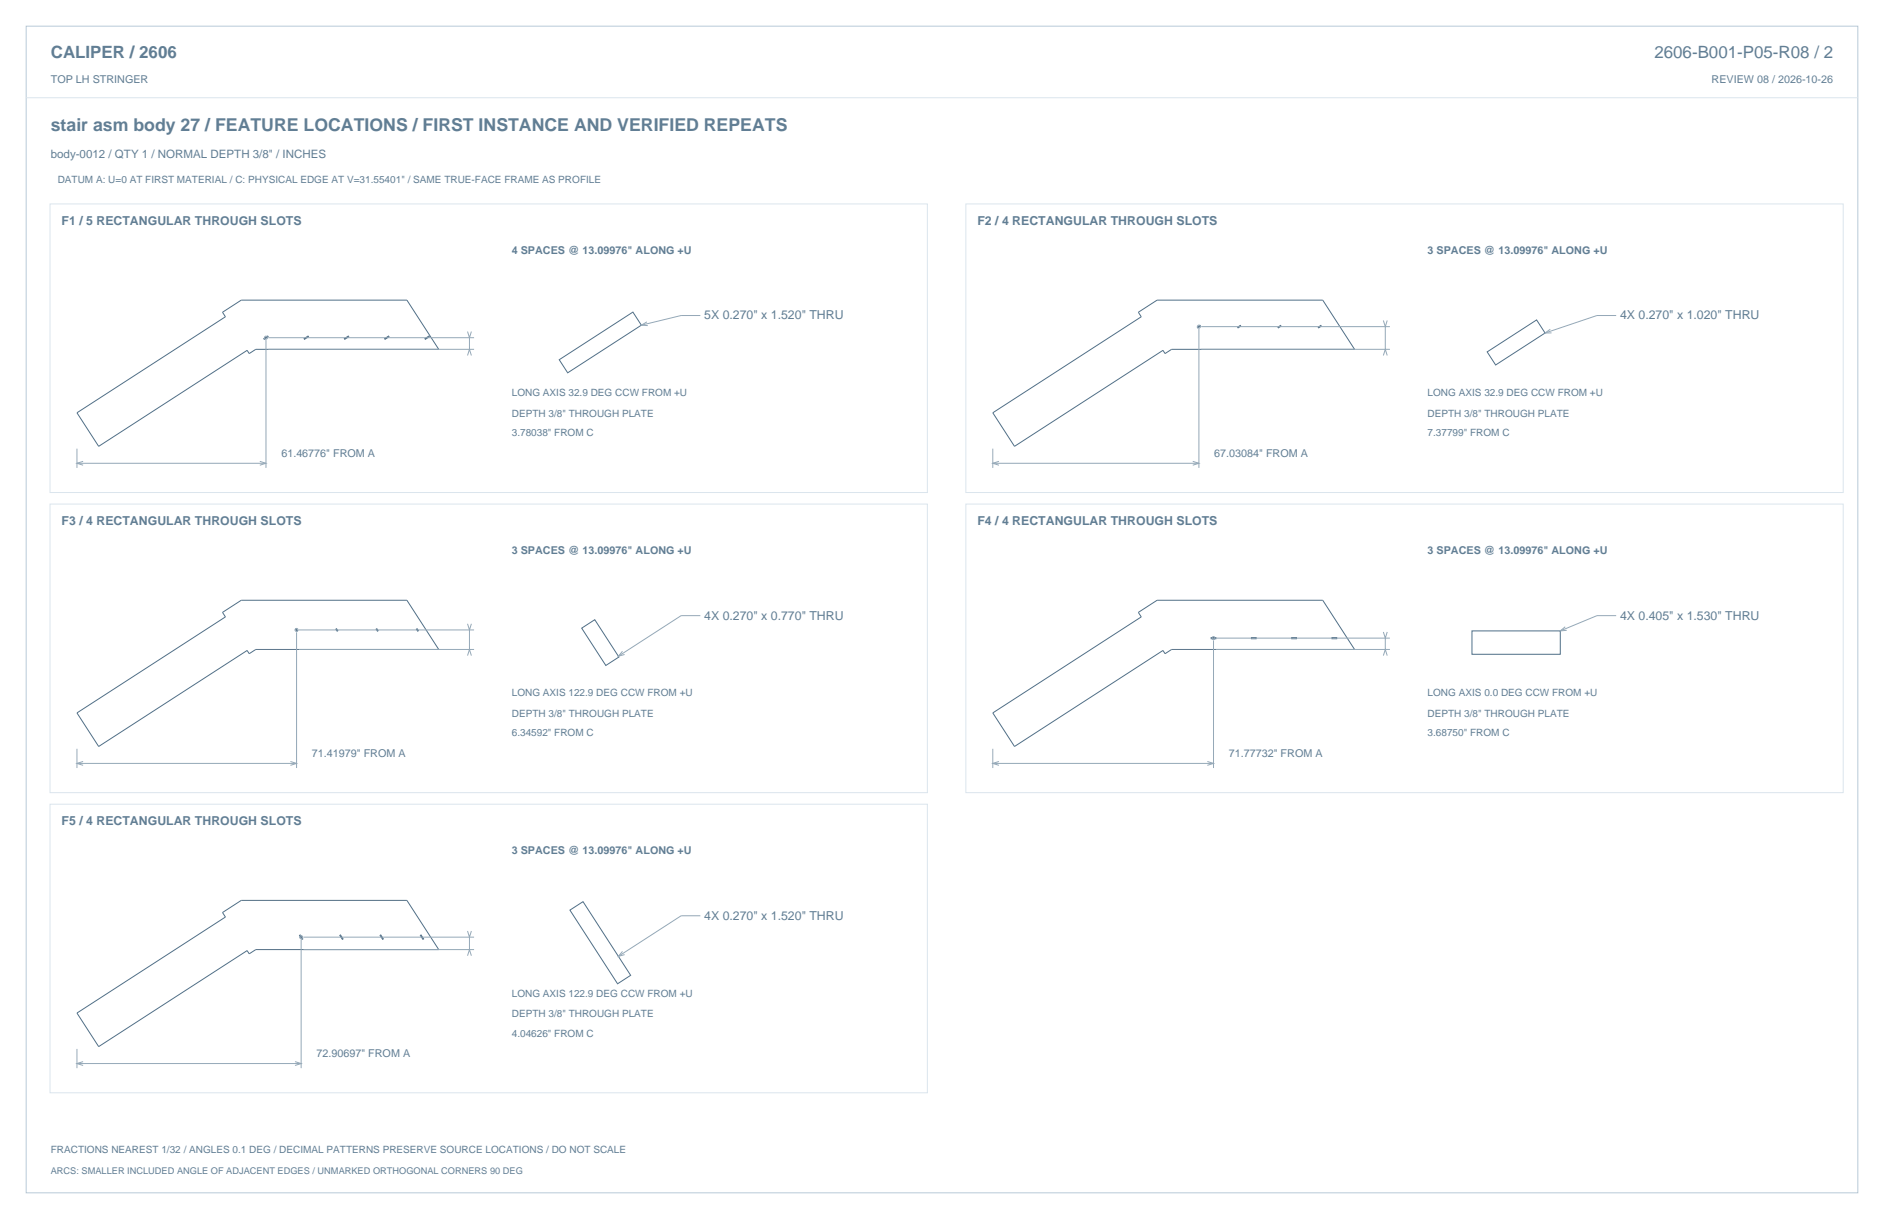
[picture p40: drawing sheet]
<svg xmlns="http://www.w3.org/2000/svg" width="864mm" height="559mm" viewBox="0 0 864 559" stroke-linecap="round" stroke-linejoin="round" font-family="sans-serif">
<defs><g id="words">
<text font-size="8.1" fill="#617e94" x="23" y="60">stair asm body 27 / FEATURE LOCATIONS / FIRST INSTANCE AND VERIFIED REPEATS</text>
<g font-size="7.8" fill="#617e94">
<text x="23" y="27">CALIPER / 2606</text>
<text x="758" y="27">2606-B001-P05-R08 / 2</text>
</g>
<g font-size="5.6" fill="#617e94">
<text x="28" y="103">F1 / 5 RECTANGULAR THROUGH SLOTS</text>
<text x="448" y="103">F2 / 4 RECTANGULAR THROUGH SLOTS</text>
<text x="323" y="146">5X 0.270&quot; x 1.520&quot; THRU</text>
<text x="743" y="146">4X 0.270&quot; x 1.020&quot; THRU</text>
<text x="28" y="241">F3 / 4 RECTANGULAR THROUGH SLOTS</text>
<text x="448" y="241">F4 / 4 RECTANGULAR THROUGH SLOTS</text>
<text x="323" y="284">4X 0.270&quot; x 0.770&quot; THRU</text>
<text x="743" y="284">4X 0.405&quot; x 1.530&quot; THRU</text>
<text x="28" y="378">F5 / 4 RECTANGULAR THROUGH SLOTS</text>
<text x="323" y="422">4X 0.270&quot; x 1.520&quot; THRU</text>
</g>
<text font-size="5.3" fill="#617e94" x="23" y="72">body-0012 / QTY 1 / NORMAL DEPTH 3/8&quot; / INCHES</text>
<g font-size="4.9" fill="#617e94">
<text x="23" y="38">TOP LH STRINGER</text>
<text x="785" y="38">REVIEW 08 / 2026-10-26</text>
<text x="235" y="116">4 SPACES @ 13.09976&quot; ALONG +U</text>
<text x="654" y="116">3 SPACES @ 13.09976&quot; ALONG +U</text>
<text x="129" y="210">61.46776&quot; FROM A</text>
<text x="557" y="210">67.03084&quot; FROM A</text>
<text x="235" y="254">3 SPACES @ 13.09976&quot; ALONG +U</text>
<text x="654" y="254">3 SPACES @ 13.09976&quot; ALONG +U</text>
<text x="143" y="347">71.41979&quot; FROM A</text>
<text x="563" y="347">71.77732&quot; FROM A</text>
<text x="235" y="392">3 SPACES @ 13.09976&quot; ALONG +U</text>
<text x="145" y="485">72.90697&quot; FROM A</text>
</g>
<g font-size="4.6" fill="#617e94">
<text x="26" y="84">DATUM A: U=0 AT FIRST MATERIAL / C: PHYSICAL EDGE AT V=31.55401&quot; / SAME TRUE-FACE FRAME AS PROFILE</text>
<text x="235" y="182">LONG AXIS 32.9 DEG CCW FROM +U</text>
<text x="654" y="182">LONG AXIS 32.9 DEG CCW FROM +U</text>
<text x="235" y="191">DEPTH 3/8&quot; THROUGH PLATE</text>
<text x="654" y="191">DEPTH 3/8&quot; THROUGH PLATE</text>
<text x="235" y="200">3.78038&quot; FROM C</text>
<text x="654" y="200">7.37799&quot; FROM C</text>
<text x="235" y="319">LONG AXIS 122.9 DEG CCW FROM +U</text>
<text x="654" y="319">LONG AXIS 0.0 DEG CCW FROM +U</text>
<text x="235" y="329">DEPTH 3/8&quot; THROUGH PLATE</text>
<text x="654" y="329">DEPTH 3/8&quot; THROUGH PLATE</text>
<text x="235" y="338">6.34592&quot; FROM C</text>
<text x="654" y="338">3.68750&quot; FROM C</text>
<text x="235" y="457">LONG AXIS 122.9 DEG CCW FROM +U</text>
<text x="235" y="466">DEPTH 3/8&quot; THROUGH PLATE</text>
<text x="235" y="475">4.04626&quot; FROM C</text>
<text x="23" y="528">FRACTIONS NEAREST 1/32 / ANGLES 0.1 DEG / DECIMAL PATTERNS PRESERVE SOURCE LOCATIONS / DO NOT SCALE</text>
</g>
<text font-size="4.2" fill="#617e94" x="23" y="538">ARCS: SMALLER INCLUDED ANGLE OF ADJACENT EDGES / UNMARKED ORTHOGONAL CORNERS 90 DEG</text>
</g></defs>
<path d="M12 12h840v535h-840z" fill="none" stroke="#b8cad8" stroke-width=".46"/>
<path d="M12 45h840M23 93h402v133h-402zM443 93h402v133h-402zM23 231h402v132h-402zM443 231h402v132h-402zM23 369h402v132h-402z" fill="none" stroke="#dbe5ed" stroke-width=".46"/>
<g fill="none" stroke="#536f85" stroke-width=".46">
<path d="M121 155l2-1zM139 155l2-1zM158 155l2-1zM176 155l2-1zM195 155l2-1zM549 150h1zM567 150h2zM586 150h1zM604 150h2zM256 165l34-22 4 6-34 22zM682 161l22-14 4 6-22 14zM35 189l68-44-1-2 9-5h76l14 22h-84l-3 2-1-1-68 44z"/>
<path d="M455 189l68-44-1-2 8-5h76l15 22h-84l-3 2-1-1-68 44zM135 288l1 1zM154 288l1 1zM172 288l1 1zM191 288l1 1zM267 288l6-4 11 17-6 4zM555 292h2v1h-2zM574 292h2v1h-2zM592 292h2v1h-2zM611 292h2v1h-2zM675 289h40v11h-40zM35 327l68-44-1-2 9-6h76l14 23h-84l-3 2-1-2-68 44z"/>
<path d="M455 327l68-44-1-2 8-6h76l15 23h-84l-3 2-1-2-68 44zM261 417l6-4 22 34-6 4zM137 429l2 1zM156 429l1 1zM174 429l2 1zM193 429l1 1zM35 464l68-44-1-2 9-5h76l14 22h-84l-3 2-1-1-68 44z"/>
</g>
<g fill="none" stroke="#93a8b9" stroke-width=".46">
<path d="M122 156v58M123 155h94M214 152l1 3 1-3M215 155v5M297 148l-3 1h3M321 145h-9l-18 4M550 151v63M551 150h86M634 147l1 3 1-3M635 150v10M711 151l-3 2h3M741 145h-9l-24 8"/>
<path d="M123 160h94M214 163l1-3 1 3M551 160h86M634 163l1-3 1 3M35 206v8M35 212h87M38 211l-3 1 3 1M119 211l3 1-3 1M455 212h95M455 206v8M458 211l-3 1 3 1M547 211l3 1-3 1"/>
<path d="M136 290v62M137 298h80M137 289h80M214 286l1 3 1-3M215 289v9M285 299l-2 2 3-1M321 282h-9l-29 19M556 294v58M557 298h80M557 293h80M634 290l1 3 1-3M635 293v5"/>
<path d="M717 287l-2 2h3M741 282h-9l-17 7M214 301l1-3 1 3M634 301l1-3 1 3M35 343v9M35 350h101M38 349l-3 1 3 1M133 349l3 1-3 1M455 343v9M455 350h101M458 349l-3 1 3 1M553 349l3 1-3 1"/>
<path d="M321 420h-9l-29 18M138 431v59M139 435h78M139 430h78M214 438l1-3 1 3M214 427l1 3 1-3M215 430v5M285 436l-2 2h3M35 481v9M35 488h103M38 487l-3 1h3M135 487l3 1h-3"/>
<circle cx="122" cy="155" r=".7"/>
<circle cx="550" cy="150" r=".7"/>
<circle cx="136" cy="289" r=".7"/>
<circle cx="556" cy="293" r=".7"/>
<circle cx="138" cy="430" r=".7"/>
</g>
<use href="#words"/>
</svg>
